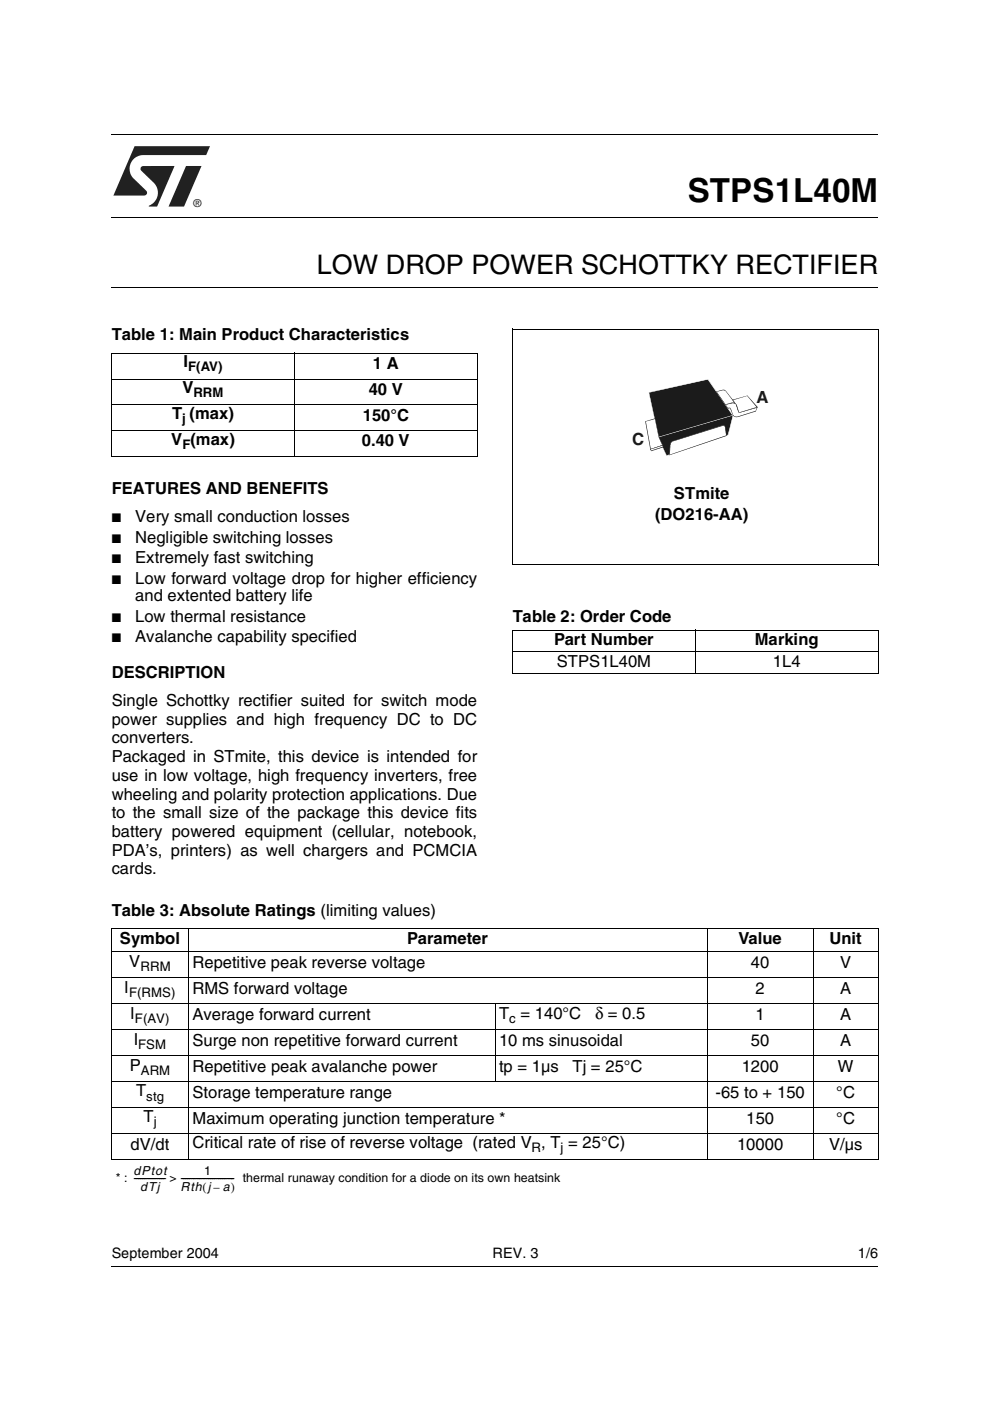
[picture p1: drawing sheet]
<svg xmlns="http://www.w3.org/2000/svg" width="210mm" height="297mm" viewBox="0 0 210 297" stroke-linecap="round" stroke-linejoin="round" font-family="sans-serif">
<defs><g id="words">
<text font-size="7" x="145.8" y="42.9">STPS1L40M</text>
<text font-size="5.7" x="67.2" y="58.1">LOW DROP POWER SCHOTTKY RECTIFIER</text>
<g font-size="3.5">
<text x="23.7" y="72.1">Table 1: Main Product Characteristics</text>
<text x="38.9" y="77.8">I</text>
<text x="38.7" y="83.3">V</text>
<text x="78.2" y="83.7">40 V</text>
<text x="79.1" y="78.2">1 A</text>
<text x="36.5" y="88.8">T (max)</text>
<text x="76.9" y="89.2">150°C</text>
<text x="36.3" y="94.3">V (max)</text>
<text x="76.7" y="94.6">0.40 V</text>
<text x="23.7" y="104.7">FEATURES AND BENEFITS</text>
<text x="142.9" y="105.9">STmite</text>
<text x="28.7" y="110.6">Very small conduction losses</text>
<text x="138.9" y="110.3">(DO216-AA)</text>
<text x="28.7" y="115">Negligible switching losses</text>
<text x="28.7" y="119.5">Extremely fast switching</text>
<text x="28.7" y="123.9">Low forward voltage drop for higher efficiency</text>
<text x="28.7" y="127.4">and extented battery life</text>
<text x="28.7" y="131.8">Low thermal resistance</text>
<text x="108.7" y="132">Table 2: Order Code</text>
<text x="28.7" y="136.2">Avalanche capability specified</text>
<text x="117.5" y="136.8">Part Number</text>
<text x="160" y="136.8">Marking</text>
<text x="23.7" y="143.7">DESCRIPTION</text>
<text x="118.1" y="141.5">STPS1L40M</text>
<text x="163.9" y="141.5">1L4</text>
<text x="23.7" y="149.7">Single Schottky rectifier suited for switch mode</text>
<text x="23.7" y="153.7">power supplies and high frequency DC to DC</text>
<text x="23.7" y="157.6">converters.</text>
<text x="23.7" y="161.6">Packaged in STmite, this device is intended for</text>
<text x="23.7" y="165.6">use in low voltage, high frequency inverters, free</text>
<text x="23.7" y="169.5">wheeling and polarity protection applications. Due</text>
<text x="23.7" y="173.5">to the small size of the package this device fits</text>
<text x="23.7" y="177.4">battery powered equipment (cellular, notebook,</text>
<text x="23.7" y="181.4">PDA’s, printers) as well chargers and PCMCIA</text>
<text x="23.7" y="185.4">cards.</text>
<text x="23.7" y="194.2">Table 3: Absolute Ratings (limiting values)</text>
<text x="25.4" y="200.1">Symbol</text>
<text x="86.3" y="200.1">Parameter</text>
<text x="156.6" y="200.1">Value</text>
<text x="175.9" y="200.1">Unit</text>
<text x="27.4" y="205">V</text>
<text x="40.8" y="205.3">Repetitive peak reverse voltage</text>
<text x="159.2" y="205.3">40</text>
<text x="178.1" y="205.3">V</text>
<text x="26.4" y="210.5">I</text>
<text x="27.6" y="216">I</text>
<text x="40.8" y="210.8">RMS forward voltage</text>
<text x="105.8" y="216">T = 140°C</text>
<text x="126.2" y="216">δ = 0.5</text>
<text x="160.2" y="210.8">2</text>
<text x="178.1" y="210.8">A</text>
<text x="28.3" y="221.5">I</text>
<text x="40.8" y="216.3">Average forward current</text>
<text x="40.8" y="221.8">Surge non repetitive forward current</text>
<text x="105.8" y="221.8">10 ms sinusoidal</text>
<text x="159.2" y="221.8">50</text>
<text x="160.2" y="216.3">1</text>
<text x="178.1" y="216.3">A</text>
<text x="178.1" y="221.8">A</text>
<text x="27.5" y="227">P</text>
<text x="40.8" y="227.3">Repetitive peak avalanche power</text>
<text x="105.8" y="227.3">tp = 1µs</text>
<text x="121.4" y="227.3">Tj = 25°C</text>
<text x="157.3" y="227.3">1200</text>
<text x="177.7" y="227.3">W</text>
<text x="28.9" y="232.4">T</text>
<text x="40.8" y="232.8">Storage temperature range</text>
<text x="151.7" y="232.8">-65 to + 150</text>
<text x="177.3" y="232.8">°C</text>
<text x="30.4" y="237.9">T</text>
<text x="40.8" y="238.3">Maximum operating junction temperature *</text>
<text x="158.2" y="238.3">150</text>
<text x="177.3" y="238.3">°C</text>
<text x="27.7" y="243.8">dV/dt</text>
<text x="40.8" y="243.4">Critical rate of rise of reverse voltage (rated V , T = 25°C)</text>
<text x="156.3" y="243.8">10000</text>
<text x="175.8" y="243.8">V/µs</text>
</g>
<g font-size="3.5" fill="#1b1b1b">
<text x="160.4" y="85.5">A</text>
<text x="134.1" y="94.3">C</text>
</g>
<g font-size="3">
<text x="23.7" y="266.8">September 2004</text>
<text x="104.4" y="266.8">REV. 3</text>
<text x="181.9" y="266.8">1/6</text>
</g>
<g font-size="2.8">
<text x="39.9" y="78.7">F(AV)</text>
<text x="38.6" y="89.7">j</text>
<text x="41" y="84.2">RRM</text>
<text x="38.7" y="95.2">F</text>
<text x="29.8" y="205.9">RRM</text>
<text x="27.4" y="211.4">F(RMS)</text>
<text x="28.6" y="216.9">F(AV)</text>
<text x="108" y="216.9">c</text>
<text x="29.3" y="222.4">FSM</text>
<text x="29.8" y="227.8">ARM</text>
<text x="31" y="233.3">stg</text>
<text x="32.6" y="238.8">j</text>
<text x="112.7" y="244.3">R</text>
<text x="118.9" y="244.3">j</text>
</g>
<g font-size="2.7">
<text x="28.3" y="249.2">dPtot</text>
<text x="29.7" y="252.4">dTj</text>
<text x="38.3" y="252.4">Rth j – a)</text>
</g>
<g font-size="2.6">
<text x="23.7" y="110.6">■</text>
<text x="23.7" y="115">■</text>
<text x="23.7" y="119.5">■</text>
<text x="23.7" y="123.9">■</text>
<text x="23.7" y="131.8">■</text>
<text x="23.7" y="136.2">■</text>
<text x="24.5" y="250.6">* : --------------- &gt; ------------------------- thermal runaway condition for a diode on its own heatsink</text>
<text x="43.3" y="249.2">1</text>
<text x="43" y="252.4">(</text>
</g>
<text font-size="2.3" fill="#231f20" x="41" y="43.8">®</text>
</g></defs>
<g fill="#231f20">
<path d="M39.4 35.2h3.3l-3.7 8.6h-3.3z" fill-rule="evenodd"/>
<path d="M28.5 31h16l-.8 1.9h-13.3a2.92 2.92 0 0 0-2.7 1.9 2.92 2.92 0 0 0 .8 3.2l2.5 2.4a.59 .59 0 0 1 .1 .7 .59 .59 0 0 1-.5 .4h-6.6z" fill-rule="evenodd"/>
<path d="M30 35.3l.4-.1h6.6l-3.7 8.6-1.8-.1a3 3 0 0 0 1.2-4.8l-2.7-2.7a.61 .61 0 0 1 0-.9z" fill-rule="evenodd"/>
</g>
<g fill="none" stroke="#000" stroke-width=".21">
<path d="M23.7 28.5h162.5M23.7 46h162.5M23.6 74.9h77.7M23.7 61h162.5M23.7 75v21.7M62.4 74.7v22.2M101.2 75v21.7M23.6 80.4h77.7M23.6 85.9h77.7M23.6 91.4h77.7M23.6 96.8h77.7M23.6 196.9h162.7"/>
<path d="M23.7 197v48.6M40 196.8v49M150 196.8v49M172.5 196.8v49M186.2 197v48.6M23.6 201.8h162.7M23.6 207.3h162.7M23.6 212.7h162.7M23.6 218.2h162.7M105 212.6v16.7M23.6 223.7h162.7M23.6 229.2h162.7"/>
<path d="M23.6 234.7h162.7M23.6 240.2h162.7M23.6 245.8h162.7M23.7 268.5h162.5"/>
</g>
<g fill="#fff">
<path d="M108.7 69.8h77.5v49.9h-77.5z"/>
<path d="M132.9 76h31.2v25h-31.2z"/>
<path d="M133.8 80.1h29.3v16.8h-29.3z"/>
</g>
<path d="M137.6 83.2l12.5-2.8 5.3 7.7-15.8 4.6z" fill-rule="evenodd" fill="#1b1b1b"/>
<g fill="#fff">
<path d="M137.6 83.2l12.5-2.9v.2z"/>
<path d="M150.1 80.3l5.4 7.9-5.5-7.8z"/>
<path d="M139.6 92.7l15.8-4.6v.1z"/>
<path d="M137.5 83.2l2.1 9.5z"/>
</g>
<path d="M139.5 92.7l15.9-4.7-1 4.2-13.1 4.4z" fill-rule="evenodd" fill="#1b1b1b"/>
<g fill="#fff">
<path d="M139.5 92.7l1.8 4z"/>
<path d="M139.5 92.7l16-4.7z"/>
<path d="M155.4 88h.1l-1.1 4.3z"/>
<path d="M141.3 96.5l13.1-4.4v.2l-13.1 4.4z"/>
</g>
<path d="M136.8 89.4l2.1-.6 .8 3.9 .8 1.7-2.5 .8z" fill-rule="evenodd" fill="#fff"/>
<g fill="#1b1b1b">
<path d="M136.8 89.3l2-.6 .1 .1z"/>
<path d="M136.8 89.4h.1l1.1 5.9z"/>
<path d="M138 95.2l2.5-.8z"/>
<path d="M139.6 92.7l.9 1.7h-.1z"/>
<path d="M138.8 88.7l.8 4z"/>
</g>
<path d="M138 95.2l2.5-.8 .1 .4-2.5 .8z" fill-rule="evenodd" fill="#fff"/>
<g fill="#1b1b1b">
<path d="M137.9 95.2h.1l.1 .4z"/>
<path d="M138 95.2l2.5-.8z"/>
<path d="M140.4 94.4h.1l.2 .4h-.1z"/>
<path d="M138 95.5l2.6-.8 .1 .1-2.6 .9z"/>
</g>
<path d="M142.3 93.8l.2-.2 10.6-3.4h.5l.2 .4 .2 1.8-12 4.1 .1-2.1z" fill-rule="evenodd" fill="#fff"/>
<g fill="#1b1b1b">
<path d="M142 94.4h.1l-.2 2.1z"/>
<path d="M142.4 93.6h.3l-.3 .2-.3 .6h-.1z"/>
<path d="M142.6 93.5l10.5-3.3v.1z"/>
<path d="M153.1 90.2a.55 .55 0 0 1 .8 .4z"/>
<path d="M153.7 90.6h.2l.2 1.8h-.1z"/>
<path d="M141.9 96.4l12.1-4.1v.1l-12.2 4.1z"/>
</g>
<path d="M153.8 85.8l1.4-.4 .6 .1 .4 .3 .5 1.6 3.9-1-.4 .8-3.8 1.1a.94 .94 0 0 1-1-.3l-.5-1.3-.3-.2-.3 .1z" fill-rule="evenodd" fill="#fff"/>
<g fill="#1b1b1b">
<path d="M153.8 85.8l1.4-.4 .1 .1z"/>
<path d="M155.2 85.4a.81 .81 0 0 1 1 .4h-.1a.7 .7 0 0 0-.9-.3z"/>
<path d="M156.1 85.8h.1l.4 1.3-.1 .1z"/>
<path d="M156.5 87.2l.1-.1 .2 .4-.2-.1z"/>
<path d="M156.8 87.4l3.8-1.1z"/>
<path d="M160.5 86.4h.1l-.3 .8z"/>
<path d="M156.4 88.3l3.8-1.2 .1 .1-3.9 1.2z"/>
<path d="M155.3 88l.1-.1a.81 .81 0 0 0 1 .4 .72 .72 0 0 1-1.1-.3z"/>
<path d="M154.8 86.7l.2-.1 .4 1.4z"/>
<path d="M154.3 86.6a.43 .43 0 0 1 .7 0z"/>
<path d="M153.7 85.8h.2l.5 .8z"/>
</g>
<path d="M151.9 83l1.4-.3 .4 .1 2.2 2.7-.6-.1-1.5 .4z" fill-rule="evenodd" fill="#fff"/>
<g fill="#1b1b1b">
<path d="M151.9 83l1.4-.4v.1z"/>
<path d="M153.3 82.6l.6 .3-.6-.2z"/>
<path d="M153.9 82.9l2 2.7z"/>
<path d="M155.3 85.3l.7 .2z"/>
<path d="M153.7 85.8l1.6-.4z"/>
<path d="M151.8 83h.2l1.9 2.8h-.2z"/>
</g>
<path d="M155.3 84.8l3.1-.9 2.2 2.4-3.9 1.1a4.8 4.8 0 0 0-1.4-2.6z" fill-rule="evenodd" fill="#fff"/>
<g fill="#1b1b1b">
<path d="M155.3 84.7l3.2-.9-3.2 1.1z"/>
<path d="M158.4 83.9l2.2 2.5h-.1z"/>
<path d="M156.8 87.4l3.8-1.1v.1z"/>
<path d="M156.6 87.4l.3 .1z"/>
<path d="M156.1 85.8h.1l.4 1.6z"/>
<path d="M156 85.6l.2 .2h-.1z"/>
<path d="M155.2 84.7h.2l.5 .9z"/>
</g>
<path d="M108.7 69.8h77.6M108.7 69.7v50M186.2 69.8v50.1M108.6 119.8h77.6M108.6 133.6h77.7M108.6 138.2h77.7M108.7 133.7v9M147.5 133.5v9.4M186.2 133.7v9M108.6 142.9h77.7" fill="none" stroke="#000" stroke-width=".21"/>
<use href="#words"/>
</svg>
